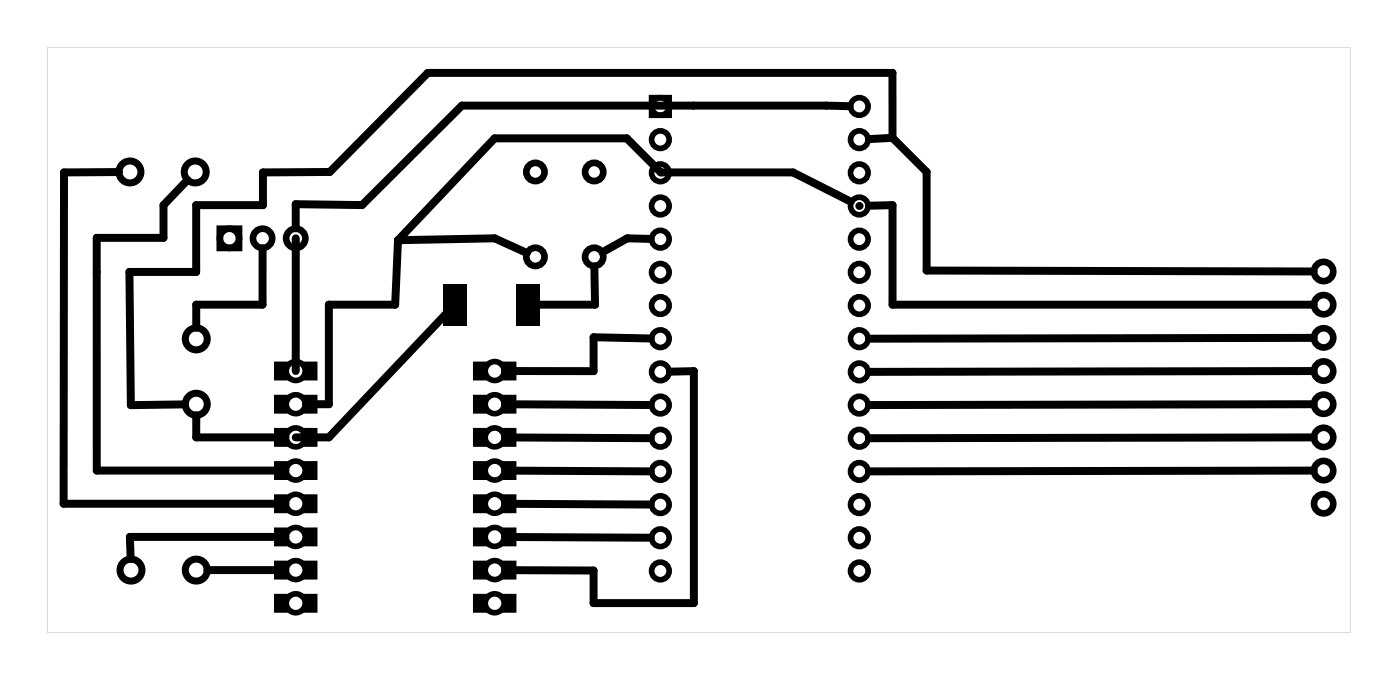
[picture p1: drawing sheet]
<svg xmlns="http://www.w3.org/2000/svg" width="107mm" height="52mm" viewBox="0 0 107 52" stroke-linecap="round" stroke-linejoin="round" font-family="sans-serif">
<g fill="#000">
<path d="M33.9 21.7h1.8v3.2h-1.8zM39.5 21.7h1.8v3.2h-1.8z"/>
<path d="M3.6 3.6h99.8v44.8h-99.8zM3.6 3.6v44.8h99.8v-44.8z"/>
<path d="M21 37.8h3.3v1.5h-3.3zM21.9 38.6a.75 .75 0 0 0 1.5 0 .75 .75 0 0 0-1.5 0z"/>
<path d="M21 35.3h3.3v1.4h-3.3zM21.9 36a.75 .75 0 0 0 1.5 0 .75 .75 0 0 0-1.5 0z"/>
<path d="M21 32.8h3.3v1.4h-3.3zM21.9 33.5a.75 .75 0 0 0 1.5 0 .75 .75 0 0 0-1.5 0z"/>
<path d="M21 30.2h3.3v1.5h-3.3zM21.9 30.9a.75 .75 0 0 0 1.5 0 .75 .75 0 0 0-1.5 0z"/>
<path d="M21 27.7h3.3v1.4h-3.3zM21.9 28.4a.75 .75 0 0 0 1.5 0 .75 .75 0 0 0-1.5 0z"/>
<path d="M36.2 27.7h3.4v1.4h-3.4zM37.2 28.4a.72 .72 0 0 0 1.4 0 .72 .72 0 0 0-1.4 0z"/>
<path d="M36.2 30.2h3.4v1.5h-3.4zM37.2 30.9a.72 .72 0 0 0 1.4 0 .72 .72 0 0 0-1.4 0z"/>
<path d="M36.2 32.8h3.4v1.4h-3.4zM37.2 33.5a.72 .72 0 0 0 1.4 0 .72 .72 0 0 0-1.4 0z"/>
<path d="M36.2 35.3h3.4v1.4h-3.4zM37.2 36a.72 .72 0 0 0 1.4 0 .72 .72 0 0 0-1.4 0z"/>
<path d="M36.2 37.8h3.4v1.5h-3.4zM37.2 38.6a.72 .72 0 0 0 1.4 0 .72 .72 0 0 0-1.4 0z"/>
<path d="M21 45.5h3.3v1.4h-3.3zM21.9 46.2a.75 .75 0 0 0 1.5 0 .75 .75 0 0 0-1.5 0z"/>
<path d="M21 42.9h3.3v1.5h-3.3zM21.9 43.6a.75 .75 0 0 0 1.5 0 .75 .75 0 0 0-1.5 0z"/>
<path d="M21 40.4h3.3v1.4h-3.3zM21.9 41.1a.75 .75 0 0 0 1.5 0 .75 .75 0 0 0-1.5 0z"/>
<path d="M36.2 40.4h3.4v1.4h-3.4zM37.2 41.1a.72 .72 0 0 0 1.4 0 .72 .72 0 0 0-1.4 0z"/>
<path d="M36.2 42.9h3.4v1.5h-3.4zM37.2 43.6a.72 .72 0 0 0 1.4 0 .72 .72 0 0 0-1.4 0z"/>
<path d="M36.2 45.5h3.4v1.4h-3.4zM37.2 46.2a.72 .72 0 0 0 1.4 0 .72 .72 0 0 0-1.4 0z"/>
</g>
<g fill="none" stroke="#000" stroke-width=".54">
<circle cx="10" cy="13.2" r=".84"/>
<circle cx="15" cy="13.2" r=".84"/>
<circle cx="15" cy="25.9" r=".84"/>
<circle cx="15" cy="30.9" r=".84"/>
<circle cx="10" cy="43.6" r=".84"/>
<circle cx="15" cy="43.6" r=".84"/>
</g>
<g fill="none" stroke="#000" stroke-width=".51">
<path d="M16.8 17.5h1.5v1.5h-1.5z"/>
<circle cx="17.6" cy="18.2" r=".74"/>
<circle cx="20.1" cy="18.2" r=".74"/>
<circle cx="22.7" cy="18.2" r=".74"/>
<circle cx="41" cy="19.7" r=".7"/>
<circle cx="41" cy="13.2" r=".7"/>
<circle cx="45.5" cy="19.7" r=".7"/>
<circle cx="45.5" cy="13.2" r=".7"/>
<circle cx="101.4" cy="33.5" r=".74"/>
<circle cx="101.4" cy="38.6" r=".74"/>
<circle cx="101.4" cy="28.4" r=".74"/>
<circle cx="101.4" cy="36" r=".74"/>
<circle cx="101.4" cy="25.9" r=".74"/>
<circle cx="101.4" cy="30.9" r=".74"/>
<circle cx="101.4" cy="23.3" r=".74"/>
<circle cx="101.4" cy="20.8" r=".74"/>
</g>
<g fill="none" stroke="#000" stroke-width=".43">
<path d="M49.9 7.5h1.4v1.3h-1.4z"/>
<circle cx="50.6" cy="8.2" r=".67"/>
<circle cx="50.6" cy="18.3" r=".67"/>
<circle cx="50.6" cy="15.8" r=".67"/>
<circle cx="50.6" cy="10.7" r=".67"/>
<circle cx="50.6" cy="13.2" r=".67"/>
<circle cx="65.8" cy="8.2" r=".67"/>
<circle cx="65.8" cy="15.8" r=".67"/>
<circle cx="65.8" cy="18.3" r=".67"/>
<circle cx="65.8" cy="10.7" r=".67"/>
<circle cx="65.8" cy="13.2" r=".67"/>
<circle cx="22.7" cy="36" r=".72"/>
<circle cx="22.7" cy="33.5" r=".72"/>
<circle cx="22.7" cy="38.6" r=".72"/>
<circle cx="22.7" cy="28.4" r=".72"/>
<circle cx="22.7" cy="30.9" r=".72"/>
<circle cx="37.9" cy="33.5" r=".72"/>
<circle cx="37.9" cy="36" r=".72"/>
<circle cx="37.9" cy="38.6" r=".72"/>
<circle cx="37.9" cy="28.4" r=".72"/>
<circle cx="37.9" cy="30.9" r=".72"/>
<circle cx="50.6" cy="38.6" r=".67"/>
<circle cx="50.6" cy="28.5" r=".67"/>
<circle cx="50.6" cy="31" r=".67"/>
<circle cx="50.6" cy="33.6" r=".67"/>
<circle cx="50.6" cy="36.1" r=".67"/>
<circle cx="50.6" cy="25.9" r=".67"/>
<circle cx="50.6" cy="20.9" r=".67"/>
<circle cx="50.6" cy="23.4" r=".67"/>
<circle cx="65.8" cy="31" r=".67"/>
<circle cx="65.8" cy="36.1" r=".67"/>
<circle cx="65.8" cy="28.5" r=".67"/>
<circle cx="65.8" cy="33.6" r=".67"/>
<circle cx="65.8" cy="38.6" r=".67"/>
<circle cx="65.8" cy="25.9" r=".67"/>
<circle cx="65.8" cy="23.4" r=".67"/>
<circle cx="65.8" cy="20.9" r=".67"/>
<circle cx="22.7" cy="41.1" r=".72"/>
<circle cx="22.7" cy="43.6" r=".72"/>
<circle cx="22.7" cy="46.2" r=".72"/>
<circle cx="37.9" cy="43.6" r=".72"/>
<circle cx="37.9" cy="41.1" r=".72"/>
<circle cx="37.9" cy="46.2" r=".72"/>
<circle cx="50.6" cy="41.2" r=".67"/>
<circle cx="50.6" cy="43.7" r=".67"/>
<circle cx="65.8" cy="41.2" r=".67"/>
<circle cx="65.8" cy="43.7" r=".67"/>
</g>
<g fill="none" stroke="#000" stroke-width=".61">
<path d="M9.1 13.2h-4.2v25.4h17M14.4 13.8l-1.9 1.9v2.5h-5.1v17.8h14.5M20.1 19v4.3h-5.1v1.8M22.7 18.2v10.2M30.5 18.4l-.2 4.9h-5.1v7.6h-1.8M30.5 18.4l7.4-.2 2.5 1.2M49.8 18.3l-1.7-.1-2 1.1M65.1 8.1h-29.7l-7.7 7.6-5-.1v1.9M65.2 15.4l-4.5-2.2h-10.1l-2.6-2.6h-10.1l-7.4 7.8M65.9 15.8h-.1M66.6 15.8l1.8-.1v7.6h32.2M68.4 10.6v-5h-35.6l-7.5 7.6h-5.2v2.5h-5.1v5.1h-5.1l.1 10.2h4.2"/>
<path d="M68.4 10.6l-1.8 .1M68.4 10.6l2.6 2.6v7.5l29.6 .1M15 31.8v1.7h6.9M34.8 23.3l-9.6 10.2h-2.5M38.7 30.9l11.1 .1M38.7 38.6h11.1M38.7 36l11.1 .1M38.7 33.5h11.1M45.5 20.4l.1 2.9h-4.4M49.8 25.9l-4.3-.1v2.6h-6.8M51.3 28.5l1.9-.1v17.8h-7.7v-2.5l-6.8-.1M100.6 25.9h-34"/>
<path d="M100.6 28.4l-34 .1M100.6 30.9l-34 .1M100.6 33.5h-34M100.6 36l-34 .1M15.9 43.6h6M21.9 41.1h-11.9v1.7M38.7 41.1l11.1 .1"/>
</g>
</svg>
